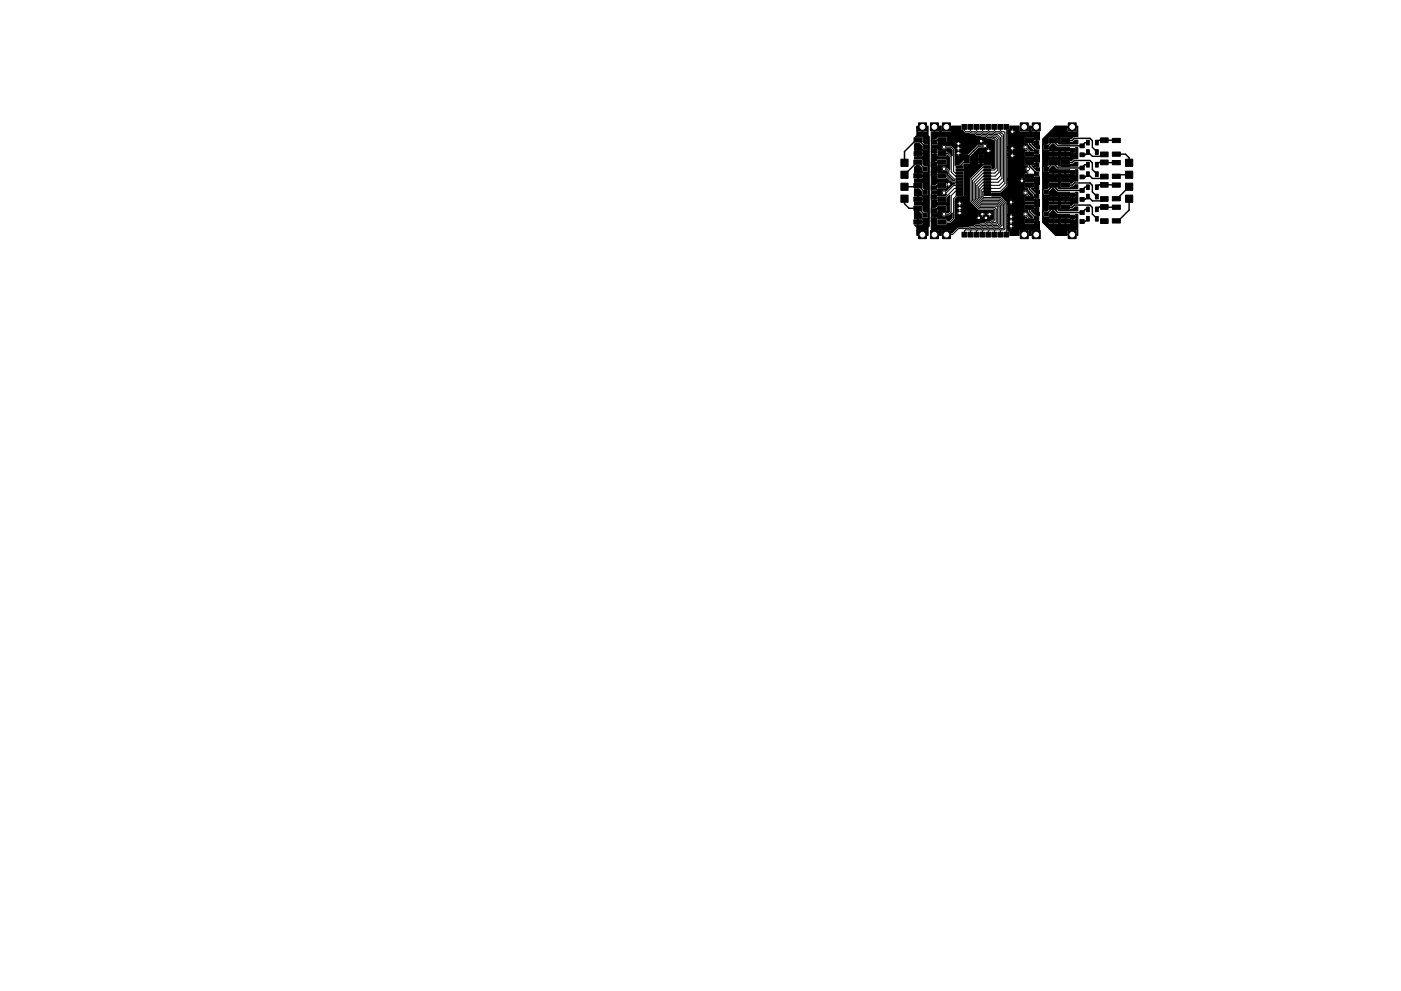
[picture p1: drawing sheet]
<svg xmlns="http://www.w3.org/2000/svg" width="297mm" height="210mm" viewBox="0 0 297 210" stroke-linecap="round" stroke-linejoin="round" font-family="sans-serif">
<g fill="#000" stroke="#000" stroke-width=".21">
<path d="M191 33.8h1.5v1.5h-1.5zM191 36.3h1.5v1.5h-1.5zM194.4 26.7l.2 .2h2l.2-.2v2l.2 .3v19l-.2 .3v1.7l-.2-.2h-2l-.2 .2v-1.1h.1l.1 .8h.9v-.9l.1 .9h1l.1-.8-.2-.2h-1.8l-.3 .2v-.7l-.5-.4 .7-.1v-.6l.1 .7 .9-.1v-.6h-1.1l.1-.6 .1 .5h.9l.1-.4-.2-.2h-1.6v-1.5h.9l.7 .6 .1 .8h1l.2-.3v-.9l-.8-.1-.3-.3-.1-1.1-1.7-.1v-.6h.6v-.6l.2 .6h.8l.2-.1-.1-.5h-1.1v-.7l.2 .6h.9v-.6h-1.7v-1.5h.9l.7 .6 .1 .7 1 .1 .2-.3v-.9l-.8-.1-.3-.4-.1-1-1.7-.1v-.7h.6l.1-.6 .1 .6h.8l.2-.2-.1-.4h-1.1l.1-.7 .1 .6h.9v-.6l-1.7-.1v-1.1l.4-.4h.5l.7 .6 .1 .8h1l.2-.2v-1l-.8-.1-.3-.3-.1-1.1-1.7-.1v-.4l.7-.1v-.6l.2 .7h.7l.2-.2v-.5h-1.1v-.6l.1 .5h1l-.1-.6h-1.7v-1.3l.2-.2h.8l.6 .6 .1 .7 1 .1 .3-.3-.1-.9-.7-.1-.4-.4v-1l-1.6-.1 .3-.3v-1.7h.1v.8l.2 .2 .8-.1v-.9l.2 1h.9l.1-1h-2.3zM194.7 26.1h1.7v1.7h-1.7zM193.7 38.9h1.7v.9h-1.7zM193.8 36.9h1.7v.9h-1.7zM193.8 34h1.7v.9h-1.7zM193.8 32.1h1.7v.9h-1.7zM193.8 29.2h1.7v.9h-1.7zM195.7 35.5h.9v.8h-.9zM195.7 30.7h.9v.8h-.9zM197.3 26.1h1.7v1.7h-1.7z"/>
<path d="M197.7 39.5h.9v.8h-.9zM197.7 34.5h.9v.8h-.9zM197.7 36.4h.9v.8h-.9zM197.7 29.8h.9v.8h-.9zM197.7 31.7h.9v.8h-.9zM198.8 38.9h1.7v.9h-1.7zM198.8 34h1.7v.9h-1.7zM198.8 36.9h1.7v.9h-1.7zM198.9 29.2h1.7v.9h-1.7zM198.9 32.1h1.7v.9h-1.7zM198 26.9l1.6-.2v1.1l.1 .2h1.8l.2-.2v-1.1h2v.8l.5 .2 .4 .5h.8l.4 .3h.8l.3 .3h.8l.3 .3 .9 .1 .3 .2 .8 .1 .9 .5v5.5l-.2 .3h-.4v-.6l-.2-.2h-1.6l-2.9 3v4.8l1.9 1.8h3.1v1.9l-.7 .4h-.7l-.5 .3-.8 .1-.3 .2-.8 .1-.3 .2-.9 .1-.3 .3h-2.2l-1.3 1.3-.2-.8h-1.9l-.1 .2v1.1l-1.5-.2v-1l.1 .9h.9l.1-.8-.2-.2h-1.6v-2l.2 .5h.5v-.6l-.7 .1v-.5l.1 .3h.6l-.1-.5h-.4l-.2 .2v-1.9l.1 1h1.1l.2-.1v-.3l1.9-.1 .1-1.1-.3-.2h-1.7l-.6 .6h-.6l-.2 .2v-2.4l.2 .5 .5-.1v-.5l-.7 .1v-.6l.1 .4h.6l.1-.5v1.1l.4 .1v.4l.2 .2 1.8-.1 .2-.2v-.7l.6-.6v3.4l-.4 .4h-.4a.58 .58 0 0 0-.8-.2 .58 .58 0 0 0 0 .9 .58 .58 0 0 0 .8-.1l.7-.1 .6-.5v1l-.6 .6h-.5v-.2l-.3-.2h-1.7l-.1-.4h-.4l-.1 1.2h.4l.1 .6h1.8l.2-.2 .1-.2h.7l.8-.8h4.9l.2 .2 .5-.2h.8l.5 .2 .2-.2-.4-.3-.3 .3h-.8l-.4-.3-.3 .3h-4.9l.2-.5h4.4l.1 .4 .6-.3 .3 .4 .2-.3-.1-.3h.5v.5l.6-.3 .3 .4 .2-.3v-.3h.3l.2-.1-.3-.4-.8 .7-.7-.7-.9 .7-.3-.3-.2 .2h-4.4v-.3h4.7l.3 .4 .9-.7 .6 .7 .7-.7 .6 .3 .1-.5-.2-.2-.3 .4-.6-.3v.5h-.5v-.5l-.6 .3-.3-.4-.2 .3 .1 .3h-.4l-.2 .1h-4.7v-.2h.6l.3 .2 .4-.2-.3-.3-.4 .3h-.6v-.5h.4l.1 .4 .4-.3 .5 .3 .1-.4h3.9l.4 .3 .3-.3h.9l.3 .3 .3-.3-.2-.2-.4 .2h-.9l-.2-.2-.5 .2h-3.9l-.1-.2-.5 .3-.4-.3-.1 .2h-.4v-.5h.6v.2l.4 .3 .3-.3v-.2l-.3-.3-.4 .3h-.6v-.5h.4l.1 .4 .4-.3 .5 .3 .1-.2-.1-.4-.4 .3-.5-.3-.1 .2h-.4v-.5h.6v.2l.4 .3 .3-.3v-.2l-.3-.4-.4 .4h-.6v-.5h.4l.1 .4 .4-.3 .5 .3 .1-.2-.1-.5-.4 .4-.5-.4-.1 .3h-.4v-.3h.6l.4 .3 .3-.3-.3-.2-1 .2v-.5l.5-.6h1.1l.3-.2v-5.3l-1-.1v-.1h.9v-1l.2-.2 1.2-.1v-.8h1.6v.8l.6 .1 .2-1v.9l.5 .1 .1-1-3 .1v-.6l.4-.4h1.2v.8h.7l.1-.9v.9h.6v-.8l-.2-.2-2.4 .2 .5-.5h2.6l.3 .2 .4-.2-.4-.3-.3 .3h-2.6l.5-.5h1.9l.1 .4 .4-.3 .5 .3 .1-.4-.1-.2-.4 .3-.5-.3-.1 .2h-1.9l.3-.3h1.8l.3 .3 .4-.3-.3-.2-.4 .2h-1.8l.3-.2h.7a.58 .58 0 0 0 .8 0 .58 .58 0 0 0 0-.8 .58 .58 0 0 0-.8 0h-1l-2.2 2.1-.9 .1v1.2l-1 1-.8 .1v-2.2l.6 .2 .4-.2-.3-.3-.3 .3h-.4v-.5h.1l.1 .4 .6-.3 .3 .3 .2-.4-.2-.2-.5 .3-.3-.3-.3 .2v-.5h.4v.2l.3 .3 .3-.3v-.2l-.3-.3-.3 .3h-.4l-.2-.5h.3l.2 .4 .3-.3 .5 .3 .2-.2-.1-.4-.6 .3-.3-.3-.2 .2h-.3l-.5-.4-1.2-.1h2.3v.2l.3 .3 .3-.3v-.2l-.3-.4-.3 .4h-2.3l-.1-.1a.58 .58 0 0 0-.8 .1 .58 .58 0 0 0 .1 .8 .58 .58 0 0 0 .8-.2h.9l.4 .4v1.1l-.7-.6-.4-.1-.1-.4h-1.8l-.2-.4h-.5v1.2h.4l.2 .5 1.8 .1 .3-.4 .5 .5v2.7l-.7-.6a.58 .58 0 0 0-.9-.2 .58 .58 0 0 0-.1 .9 .58 .58 0 0 0 .9 0l.3 .2 .1 .6 1.2 1.2 .3 .2h-.4l-1.3-1.4-.2-.4h-1.8l-.1-.4h-.5v1.2h.4l.1 .6h1.8l.2-.2 1.2 1.2h.6l-.5 .1-1.4 1.4a.59 .59 0 0 0-.9 .1 .59 .59 0 0 0 .2 .9 .59 .59 0 0 0 .8-.3l-.4 .4h-1.5l-.2-.5h-1l-.2 .2v-1.8l.1 .9 1.1 .1 .2-.1v-.3l1.8-.1 .2-.5 .3 .2 .4-.1-.4-.5 .5 .3 .1-.2v-.4l-.6 .3-.5-.4h.2l.4 .3 .3-.3-.5-.2-.2 .2h-2.1l-.5 .5-.6 .1-.2 .2v-2.6l.2 .5h.5v-.5h-.7v-.5l.1 .4h.6l-.1-.6h-.4l-.2 .2v-1.9l.1 .9 .2 .1h1l.1-.4h1.7l.3-.2-.1-1-.2-.2h-1.8l-.5 .6h-.6l-.2 .2v-2.3l.2 .5h.5v-.6l-.7 .1v-.6l.2 .4h.5v-.5h-.4l-.3 .1v-1.8l.1 .9 .2 .1h1l.2-.4h3.7l.2 .4 .3-.3 .6 .3 .1-.4h3.9l.5 .1 .2-.1-.4-.4-.3 .4h-3.9l-.2-.3-.3 .4-.5-.4-.2 .3h-3.7h1.7l.2-.3h2.1l.3 .3 .3-.3-.2-.2-.4 .2h-2.1v-.2h6.6l.1 .4 .6-.3 .3 .3 .2-.5-.2-.2-.4 .4-.4-.4-.2 .3h-6.6v-.3h6.9l.3 .3 .4-.3-.3-.2-.4 .2h-6.9v-.5l-.2-.1h-1.8l-.5 .5-.6 .1-.3 .2v-1.8l.7-.1v-.9l.1 1h.8l.2-.2-.1-.8zM199.8 26.1h1.7v1.7h-1.7z"/>
<path d="M204 26.4h1v1h-1zM202.7 39.7h1.4v.5h-1.4zM202.7 39.1h1.4v.4h-1.4zM202.7 38.4h1.4v.5h-1.4zM202.7 37.8h1.4v.4h-1.4zM202.7 37.1h1.4v.5h-1.4zM202.7 36.5h1.4v.4h-1.4zM202.7 35.8h1.4v.5h-1.4zM202.7 35.2h1.4v.4h-1.4zM205.2 26.4h1v1h-1zM204.5 33h1v1.6h-1zM206.5 26.4h1v1h-1z"/>
<path d="M207.8 26.4h1v1h-1zM207.5 33h1v1.6h-1zM209 26.4h1.1v1h-1.1zM208.6 35.2h1.5v.4h-1.5zM208.6 35.8h1.5v.5h-1.5zM208.6 36.5h1.5v.4h-1.5zM208.6 37.1h1.5v.5h-1.5zM208.6 37.8h1.5v.4h-1.5zM208.6 38.4h1.5v.5h-1.5zM208.6 39.1h1.5v.4h-1.5zM208.6 39.7h1.5v.5h-1.5zM210.3 26.4h1v1h-1z"/>
<path d="M211.6 26.4h1v1h-1zM212.9 26.4h1v1h-1zM214.1 26.7h2v1.1l.2 .2h1.8l.2-.2v-.8h.3l.1 1h.9l.1-1h-1.4v-.3l1.5 .2v1l.6 .1v1.7h-.5v1.2h.5v.7h-.6l-1.1-1.1h.4l.2 .4h.5v-1.2h-.4l-.1-.4-.2-.2h-1.7l-.2 .2 .1 1.1 .6 .1 .1 .3 1.1 1.2h-.5l-.6-.6a.58 .58 0 0 0-.5-.7 .58 .58 0 0 0-.7 .6 .58 .58 0 0 0 .8 .5l.2 .2h-.5l-.1 .3v.9l.1 .2h1.9l.2-.6h1v1.6h-.5v1.2h.5v.7h-.6l-1.1-1.1h.4l.2 .4h.5v-1.2h-.4l-.2-.6-1.9 .1-.1 1.1 .7 .2a.63 .63 0 0 0-.5 .5 .63 .63 0 0 0 .2 .6v.4h-.3l-.1 .3v.9l.1 .2h1.9l.2-.6h1v1.7h-.5v1.1l.5 .1v.7l-.7-.1-1.1-1 .5-.1 .1 .5 .6-.1v-1.1l-.4-.1-.1-.4-2-.1-.1 .2v1l.7 .2 .1 .4 1 1.1h-.5l-.5-.5a.59 .59 0 0 0-.6-.7 .59 .59 0 0 0-.6 .7 .59 .59 0 0 0 .8 .5h-.3l-.1 .2v.9l.1 .2h1.9l.2-.5h1v1.6h-.5v1.1l.5 .1v.7l-.7-.1-1.1-1 .5-.1 .1 .5 .6-.1v-1.1l-.4-.1-.1-.4-.2-.1h-1.7l-.2 .1 .1 1.2h.6l.1 .5 1 1.1h-.5l-.5-.6a.58 .58 0 0 0-.5-.7 .58 .58 0 0 0-.7 .6 .58 .58 0 0 0 .8 .5l.1 .2h-.4l-.1 .2v.9l.1 .2h1.9l.2-.5 1-.1v1.8l-.6 .1v1l-1.5 .2-.1-1.1h.4l.1 .8h1l-.1-1-1.4 .2-.2-.2h-1.7l-.2 .2v1.1h-2v-.8l-.4-.2v-.6l.6 .2 .4-.2-.3-.3-.4 .3h-.3v-.5h.1l.1 .4 .5-.3 .4 .3 .1-.4-.1-.2-.5 .3-.3-.3-.3 .2v-.5h.3v.2l.4 .3 .3-.3v-.2l-.3-.3-.4 .3h-.3v-.5h.1l.1 .4 .5-.3 .4 .3 .1-.5-.1-.1-.5 .3-.3-.3-.3 .2v-.5h.3v.2l.4 .3 .3-.3v-.2l-.3-.4-.4 .4h-.3v-.5h.1l.1 .4 .5-.3 .4 .3 .1-.5-.1-.2-.5 .4-.3-.4-.3 .3v-.3h.3l.4 .3 .3-.3-.2-.2-.8 .2v-2.3l.6 .2 .4-.2-.3-.3-.4 .3h-.3l-.2-.5h.3l.2 .5 .3-.4 .5 .4 .2-.3-.1-.4-.5 .3-.4-.3-.2 .2h-.3l-.4-.3h.9l.4 .3 .3-.3-.2-.2-.5 .2h-.9l-.9-.9h-1.9l-.1-.3h-.9v-.1h.9l.1-.3h1.9l1.4-1.3 .1-.8h2.6l.3 .1 .4-.1-.3-.4-.4 .4h-2.6v-.5h2.4l.2 .4 .3-.4 .5 .4 .1-.3-.1-.4-.4 .3-.4-.3-.2 .3h-2.4v-.4h2.6l.4 .4 .3-.4-.3-.1-.4 .1h-2.6v-4.5h.6l.2 .2 .5-.2-.4-.3-.3 .3h-.6v-.5h.4l.1 .4 .4-.3 .4 .3 .2-.2-.2-.4-.3 .3-.5-.3-.1 .2h-.4v-.3h.6l.3 .3 .4-.3-.3-.2-1 .2v-.7h.6l.2 .2 .5-.2-.4-.3-.3 .3h-.6v-.5h.4l.1 .4 .4-.3 .4 .3 .2-.2-.2-.4-.3 .3-.5-.3-.1 .2h-.4v-.3h.6l.3 .3 .4-.3-.3-.2-1 .2v-2.8h.6l.2 .2 .5-.2-.4-.3-.3 .3h-.6v-.5h.4l.1 .5 .4-.4 .4 .4 .2-.3-.2-.4-.3 .3-.5-.3-.1 .2h-.4v-.1l.6-.2 .3 .4 .4-.4-.3-.1-.6 .1zM216.3 26.1h1.7v1.7h-1.7zM217.4 29.4h1.7v.9h-1.7zM217.4 32.3h1.7v.9h-1.7zM217.4 34.1h1.7v.9h-1.7zM217.4 37h1.7v.9h-1.7zM217.4 38.8h1.7v.9h-1.7zM218.9 26.1h1.7v1.7h-1.7zM219.4 31.8h.9v.8h-.9zM219.4 29.9h.9v.8h-.9z"/>
<path d="M219.4 36.5h.9v.8h-.9zM219.4 34.6h.9v.8h-.9zM221.4 30.9h.9v.8h-.9zM221.4 35.6h.9v.8h-.9zM222.5 32.3h1.7v.9h-1.7zM222.5 29.4h1.7v.9h-1.7zM222.5 37h1.7v.9h-1.7zM222.5 34.1h1.7v.9h-1.7zM222.5 38.8h1.7v.9h-1.7zM221.1 29.5l2.4-2.5h2.8v.9l.9 .1 .2-1v1h.8l.2-.2v-.8h-4.9l.3-.3h2.5v.2h2.1l.1-.2v2.3h-.9l-.4 .4h-.2l-.3-.3h-1.7l-.2 .2v1l.1 .2h1.8l.3-.3a.86 .86 0 0 0 1-.5h.5v.9h-4l-.2-.2 .1-1.2-1.9-.1-.2 .3v.9l-.3 .3-.9 .2v.9l.3 .2 1-.1 .1-.6 .7-.7 1 .8h2.6v.5h1.2v-.5h.5v2.4h-.9l-.4 .4h-.2l-.3-.3h-1.7l-.2 .3v.9l.1 .2h1.9l.2-.3h.5l.5-.5h.5v.9h-4l-.2-.2 .1-1.2-1.9-.1-.2 .3v.9l-.3 .3-.9 .2v.9l.3 .2 1-.1 .1-.6 .7-.7 1 .8h2.6v.5h1.2v-.5h.5v2.4l-.9 .1-.4 .4h-.2l-.3-.3h-1.7l-.2 .2v.9l.1 .2h1.9l.2-.3h.5l.5-.4h.5v.8h-4l-.2-.1 .1-1.2-1.9-.1-.2 .2v1l-.3 .3-.9 .1v1l.3 .2 1-.1 .1-.6 .7-.7 1 .8h2.6v.5h1.2v-.5h.5v2.3l-.9 .1-.4 .4h-.2l-.3-.3h-1.7l-.2 .2v.9l.1 .2h1.9l.2-.3h.5l.5-.4h.5v.8h-4l-.2-.1 .1-1.2-1.9-.1-.2 .2v1l-.3 .3-.9 .1v1l.3 .1h1l.1-.6 .7-.8 1 .9h2.6v.5h1.2v-.5h.5v4.5l-.1-.2-4.6 .2-1.1-1.1h3.6v.8h1v-.9l.1 .9h1v-.8l-.2-.2h-1.8l-.1 .2h-3.6l-1.6-1.7v-.2h1.2v.4l.2 .1h.7l.1-.6 .2 .6h.8l.1-.5h.4l.1 .5h.9v-.6l.2 .6h.8l.2-.1v-.4h-5.9v-.6h1.2v.4h1v-.6l.1 .6h1v-.4h.4l.1 .4h.9l.1-.6v.6h1l.5-.2v-.5l.1 .6 .5-.1 .1-.4h-3.1l-.2 .2h-.4l-.2-.2h-1.7l-.2 .2h-1.2v-4.1h1.2v.4l.2 .1h.7l.1-.6 .2 .6h.8l.1-.5h.4l.1 .5h.9v-.6l.2 .6h.8l.2-.1v-.4h-5.9v-.6h1.2v.4h1v-.6l.1 .6h1v-.4h.4l.1 .4h.9l.1-.6v.6h1l.5-.2v-.5l.1 .6 .5-.1 .1-.4h-3.1l-.2 .2h-.4l-.2-.2h-1.7l-.2 .2h-1.2v-4.2h1.2v.4l.2 .2h.7l.1-.6 .2 .6 .8-.1 .1-.5h.4v.4l.2 .2h.8v-.6l.2 .6h.8l.2-.2-.1-.4h-5.8v-.6h1.2v.5h1v-.6l.1 .6h1v-.5h.4l.1 .5h.9l.1-.6v.6h1l.5-.2v-.6l.1 .6h.5l.1-.5h-3.1l-.2 .2h-.4l-.2-.2h-1.7l-.2 .2h-1.2v-4.1h1.2v.4l.2 .2h.7l.1-.6 .2 .6 .8-.1 .1-.5h.4v.4l.2 .2h.8v-.6l.2 .6h.8l.2-.2-.1-.4h-5.8v-.6h1.2v.5h1v-.6l.1 .6h1v-.5h.4l.1 .5h.9l.1-.6v.6h1l.5-.2v-.6l.1 .6h.5l.1-.5h-3.1l-.2 .2h-.4l-.2-.2h-1.7l-.2 .2h-1.2zM226.5 26.1h1.7v1.7h-1.7zM225 32.3h1.7v.9h-1.7z"/>
<path d="M225 29.4h1.7v.9h-1.7zM225 37h1.7v.9h-1.7zM225 34.1h1.7v.9h-1.7zM225 38.8h1.7v.9h-1.7zM227 31.5h.9v.8h-.9zM227 36.2h.9v.8h-.9zM229 30.5h.9v.8h-.9zM229 32.4h.9v.8h-.9zM229 35.2h.9v.8h-.9zM229 37.1h.9v.8h-.9zM230.4 29.8h.6v1h-.6zM230.4 31.8h.6v1h-.6z"/>
<path d="M230.4 34.5h.6v1h-.6zM230.4 36.5h.6v1h-.6zM232.3 29.8h.6v1h-.6zM232.3 31.8h.6v1h-.6zM232.3 34.5h.6v1h-.6zM232.3 36.5h.6v1h-.6zM233.3 29.3h1.6v1h-1.6zM233.3 32.3h1.6v1h-1.6zM233.3 34h1.6v1h-1.6zM233.3 37h1.6v1h-1.6zM233.3 38.7h1.6v1h-1.6zM235.8 32.3h1.7v.9h-1.7z"/>
<path d="M235.8 29.4h1.7v.9h-1.7zM235.8 37h1.7v.9h-1.7zM235.8 34.1h1.7v.9h-1.7zM235.8 38.8h1.7v.9h-1.7zM238.6 33.8h1.6v1.5h-1.6zM238.6 36.3h1.6v1.5h-1.6zM191 38.9h1.5v1.5h-1.5zM191 41.4h1.5v1.5h-1.5zM194.7 48.9h1.7v1.7h-1.7zM193.7 41.8h1.7v.9h-1.7zM193.8 46.6h1.7v.9h-1.7zM193.8 43.7h1.7v.9h-1.7z"/>
<path d="M195.7 40.4h.9v.8h-.9zM195.7 45.2h.9v.8h-.9zM197.3 48.9h1.7v1.7h-1.7zM197.7 41.4h.9v.8h-.9zM197.7 44.3h.9v.8h-.9zM197.7 46.2h.9v.8h-.9zM198.8 41.8h1.7v.9h-1.7zM198.8 43.7h1.7v.9h-1.7zM198.8 46.6h1.7v.9h-1.7zM199.8 48.9h1.7v1.7h-1.7zM204 49.3h1v1h-1zM202.7 41h1.4v.5h-1.4z"/>
<path d="M202.7 40.4h1.4v.4h-1.4zM205.2 49.3h1v1h-1zM206.5 49.3h1v1h-1zM207.8 49.3h1v1h-1zM209 49.3h1.1v1h-1.1zM208.6 40.4h1.5v.4h-1.5zM208.6 41h1.5v.5h-1.5zM210.3 49.3h1v1h-1zM211.6 49.3h1v1h-1zM212.9 49.3h1v1h-1zM216.3 48.9h1.7v1.7h-1.7zM217.4 41.7h1.7v.9h-1.7z"/>
<path d="M217.4 43.5h1.7v.9h-1.7zM217.4 46.4h1.7v.9h-1.7zM218.9 48.9h1.7v1.7h-1.7zM219.4 41.3h.9v.8h-.9zM219.4 39.4h.9v.8h-.9zM219.4 46h.9v.8h-.9zM219.4 44.1h.9v.8h-.9zM221.4 40.3h.9v.8h-.9zM221.4 45h.9v.8h-.9zM222.5 41.7h1.7v.9h-1.7zM222.5 46.4h1.7v.9h-1.7zM222.5 43.5h1.7v.9h-1.7z"/>
<path d="M226.5 48.9h1.7v1.7h-1.7zM225 46.4h1.7v.9h-1.7zM225 43.5h1.7v.9h-1.7zM225 41.7h1.7v.9h-1.7zM227 41h.9v.8h-.9zM227 45.7h.9v.8h-.9zM229 40h.9v.8h-.9zM229 41.9h.9v.8h-.9zM229 44.7h.9v.8h-.9zM229 46.6h.9v.8h-.9zM230.4 39.2h.6v1h-.6zM230.4 41.2h.6v1h-.6z"/>
<path d="M230.4 43.9h.6v1h-.6zM230.4 45.9h.6v1h-.6zM232.3 39.2h.6v1h-.6zM232.3 41.2h.6v1h-.6zM232.3 43.9h.6v1h-.6zM232.3 45.9h.6v1h-.6zM233.3 41.7h1.6v1h-1.6zM233.3 43.4h1.6v1h-1.6zM233.3 46.4h1.6v1h-1.6zM235.8 41.7h1.7v.9h-1.7zM235.8 46.4h1.7v.9h-1.7zM235.8 43.5h1.7v.9h-1.7z"/>
<path d="M238.6 38.9h1.6v1.5h-1.6zM238.6 41.4h1.6v1.5h-1.6z"/>
<circle cx="200.2" cy="35.8" r=".34"/>
<circle cx="200.2" cy="31.2" r=".34"/>
<circle cx="201.2" cy="39.1" r=".34"/>
<circle cx="203.2" cy="32.5" r=".34"/>
<circle cx="203.2" cy="30.5" r=".34"/>
<circle cx="203.2" cy="31.5" r=".34"/>
<circle cx="208" cy="30" r=".34"/>
<circle cx="208.8" cy="31" r=".34"/>
<circle cx="209.5" cy="32" r=".34"/>
<circle cx="214.6" cy="27.9" r=".34"/>
<circle cx="214.6" cy="33" r=".34"/>
<circle cx="214.6" cy="31.5" r=".34"/>
<circle cx="216.7" cy="38.3" r=".34"/>
<circle cx="217.4" cy="31.2" r=".34"/>
<circle cx="217.9" cy="35.8" r=".34"/>
<circle cx="200.2" cy="40.9" r=".34"/>
<circle cx="200.2" cy="45.5" r=".34"/>
<circle cx="203.5" cy="43.2" r=".34"/>
<circle cx="203.5" cy="44.2" r=".34"/>
<circle cx="203.5" cy="45.2" r=".34"/>
<circle cx="207.5" cy="46.2" r=".34"/>
<circle cx="208.3" cy="45.5" r=".34"/>
<circle cx="209" cy="46.2" r=".34"/>
<circle cx="209.8" cy="45.5" r=".34"/>
<circle cx="214.4" cy="42.9" r=".34"/>
<circle cx="214.4" cy="47" r=".34"/>
<circle cx="214.4" cy="48" r=".34"/>
<circle cx="214.4" cy="46" r=".34"/>
<circle cx="217.4" cy="45.5" r=".34"/>
<circle cx="217.4" cy="40.9" r=".34"/>
</g>
<g fill="none" stroke="#000" stroke-width=".3">
<path d="M191.8 39.6h2.6l.3-.2 1.4 1.4M194.6 34.4l-.1 .1M196.1 35.9l-1.4-1.5h-.3l-2.6 2.7M196.2 31.1l-1.5-1.4h-.5l-2.4 2.5v2.3M199.7 39.4h-1.1l-.5 .5M199.7 34.4h-1.1l-.5 .5M199.7 29.7h-1l-.5 .5M206.5 32h.1M206.9 35.2h-1.5l-.9 .9h-1.1M208 33.8v.3M208.8 31h-1.3l-2.5 2.5v.3l-1.6 1.6M218.3 29.8v.8l1.5 1.6"/>
<path d="M218.3 34.5v.8l1.5 1.6M218.3 39.3v.9l1.5 1.5M218.4 30.7h.1M223.3 39.3v.1l1 1h5.1l.6-.7h.7M223.3 39.3h.5M223.3 39.3l-1.5 1.4M224 35.3h.1M225.9 34.5h1.4l.5-.5h3.3l.5 .6v1.4l1 1M225.9 39.3h1.4l.5-.5h3.3l.5 .5v1.4l1 1M225.9 29.8h1.4l.5-.4h3.3l.5 .5v1.4l1 1M227.4 36.6l-.8 .8h-3.3M227.4 31.9l-.8 .8h-3.3"/>
<path d="M230.7 30.3h-.7l-.6 .6h-5.1l-1-.9v-.2l-1.5 1.5M230.7 32.3h.1M230.7 32.3l-.6 .5h-.7M230.7 37h.1M230.7 37l-.6 .5h-.7M230.7 35h-.7l-.6 .6h-5.1l-1-.9v-.2l-1.5 1.5M230.7 32.3l.9 .9h2.1l.4-.4M230.7 37l.9 .9h2.1l.4-.4M236.7 29.8h-3.7l-.4 .5M236.7 39.3l-3.7-.1-.4 .5M236.7 34.5h-3.6l-.5 .5M236.7 32.7h1.9l.8 .8v1"/>
<path d="M239.4 39.6l-2.6 2.6h-.1M239.4 37.1h-2.4l-.3 .3M191.8 42.2v1l.9 1h2l1.4 1.4M199.7 44.2h-1.1l-.5 .5M218.3 44v.9l1.5 1.5M224 40.1h.1M224 44.8h.1M225.9 44h1.4l.5-.5h3.3l.5 .5v1.4l1 1M227.4 46.1l-.8 .8h-3.3M227.4 41.4l-.8 .8h-3.3M230.7 41.7h.1M230.7 41.7l-.6 .6h-.7"/>
<path d="M230.7 46.4l-.6 .6h-.7M230.7 44.4h-.6l-.7 .7h-5.1l-1-1v-.1l-1.5 1.4M230.7 41.7l.9 .9h2.1l.4-.4M234.1 43.9l.1 .1M236.7 44l-3.6-.1-.5 .5M239.4 42.2v2.4l-2.3 2.3h-.4"/>
</g>
<g fill="none" stroke="#000" stroke-width=".21">
<path d="M199.7 37.3h.9l1.4 1.4h1.4M199.7 32.6h1.3l.7 .7v3.2l.8 .9h.9M200.2 31.2h1.5l.5 .5v4.7l.3 .3h.9M200.2 35.8h.5l.5 .5v.5l1.2 1.2h1M203.4 39.3h-1.2l-1.5 1.6h-.5M203.4 40h-1l-2.3 2.3h-.4M204.5 26.9v.8l.2 .2h.9l.3 .3h.8l.3 .3h.9l.3 .3h.8l.3 .4h.8l.3 .3h.4l.4 .4v5.8l-.4 .4h-2.4l-2.2 2.2v4.2l1.5 1.5h3.2l.3 .3v2.8l-.1 .1h-.7l-.3 .3h-.8l-.3 .3h-.8l-.3 .4h-.9l-.3 .3h-.8l-.3 .3h-.9l-.2 .2v.8M205.7 26.9v.8l.3 .2h.8l.3 .3h.9l.3 .3h.8l.3 .3h.9l.3 .4h.4l.5 .5v6.4l-.6 .6h-2.5l-1.9 2v3.7l1.3 1.3h3.5l.2 .2v3.4l-.2 .2h-.7l-.3 .3h-.9l-.3 .4h-.8l-.3 .3h-.9l-.3 .3h-.8l-.3 .2v.8M207 26.9v.8l.3 .2h.8l.3 .3h.8l.4 .3h.8l.3 .3h.5l.6 .7v7.1l-.8 .8h-2.6l-1.6 1.6v3.3l1.2 1.1h3.5l.3 .4v3.7l-.3 .3h-.8l-.3 .4h-.8l-.4 .3h-.8l-.3 .3h-.8l-.3 .2v.8M208.3 26.9v.8l.2 .2h.9l.3 .3h.8l.3 .3h.6l.7 .8v8l-.7 .7h-3l-1.3 1.4v2.7l1 1h3.5l.5 .6v4l-.4 .5h-.9l-.3 .3h-.8l-.3 .3h-.9l-.2 .2v.8M209.3 35.4h-.9l-2.5 2.6v4.7l1.7 1.6h3.1l.2 .2v2.1l-.9 .6h-.8l-.3 .3h-.9l-.3 .3h-.8l-.3 .4h-.9l-.3 .3h-2.2l-1.3 1.3h-1.2M209.5 26.9v.8l.3 .2h.8l.3 .3h.9l.6 .7v8.9l-.8 .9h-3.2l-1 1v2.3l.8 .8h3.5l.7 .8v4.2l-.6 .7h-.9l-.3 .3h-.8l-.3 .2v.8"/>
<path d="M210.8 26.9v.8l.3 .2h.8l.9 .7v9.8l-.9 .9h-3.5l-.7 .7v1.9l.6 .6h3.5l1 .9v5l-.6 .1-.3 .3h-.8l-.3 .2v.8M212.1 26.9v.8l.2 .2h.6l.2 .2v10.8l-1.1 1.1h-3.6l-.4 .4v1.4l.5 .4h3.5l1.1 1.1v5.3l-.2 .2h-.6l-.2 .2v.8M213.4 26.9v12.5l-1.3 1.2-3.7 .1v1l.2 .2h3.5l1.3 1.3v6.6M217.4 31.2l.9 .9v.6M217.9 35.8v1.3l.4 .3M203.4 41.3h-.3l-.9 .9v4.1l-.8 .8h-1.7M203.4 40.6h-.9l-.8 .9v3.5l-.5 .5h-1M217.4 40.9l.9 .8v.5M217.4 45.5l.9 .8v.6"/>
</g>
<g fill="#fff" stroke="#fff" stroke-width=".21">
<circle cx="208.8" cy="31" r=".17"/>
<circle cx="217.4" cy="31.2" r=".17"/>
<circle cx="217.9" cy="35.8" r=".17"/>
<circle cx="217.4" cy="40.9" r=".17"/>
<circle cx="217.4" cy="45.5" r=".17"/>
<circle cx="200.2" cy="31.2" r=".17"/>
<circle cx="200.2" cy="35.8" r=".17"/>
<circle cx="200.2" cy="40.9" r=".17"/>
<circle cx="200.2" cy="45.5" r=".17"/>
<circle cx="207.5" cy="46.2" r=".17"/>
<circle cx="214.4" cy="48" r=".17"/>
<circle cx="214.4" cy="47" r=".17"/>
<circle cx="214.4" cy="46" r=".17"/>
<circle cx="214.4" cy="42.9" r=".17"/>
<circle cx="216.7" cy="38.3" r=".17"/>
<circle cx="214.6" cy="33" r=".17"/>
<circle cx="214.6" cy="31.5" r=".17"/>
<circle cx="214.6" cy="27.9" r=".17"/>
<circle cx="209.5" cy="32" r=".17"/>
<circle cx="208" cy="30" r=".17"/>
<circle cx="203.2" cy="30.5" r=".17"/>
<circle cx="203.2" cy="31.5" r=".17"/>
<circle cx="203.2" cy="32.5" r=".17"/>
<circle cx="201.2" cy="39.1" r=".17"/>
<circle cx="209" cy="46.2" r=".17"/>
<circle cx="209.8" cy="45.5" r=".17"/>
<circle cx="208.3" cy="45.5" r=".17"/>
<circle cx="203.5" cy="43.2" r=".17"/>
<circle cx="203.5" cy="44.2" r=".17"/>
<circle cx="200.7" cy="26.9" r=".5"/>
<circle cx="217.2" cy="26.9" r=".5"/>
<circle cx="217.2" cy="49.8" r=".5"/>
<circle cx="227.3" cy="49.8" r=".5"/>
<circle cx="227.3" cy="26.9" r=".5"/>
<circle cx="198.1" cy="26.9" r=".5"/>
<circle cx="198.1" cy="49.8" r=".5"/>
<circle cx="200.7" cy="49.8" r=".5"/>
<circle cx="195.6" cy="26.9" r=".5"/>
<circle cx="195.6" cy="49.8" r=".5"/>
<circle cx="219.7" cy="26.9" r=".5"/>
<circle cx="219.7" cy="49.8" r=".5"/>
<circle cx="192.4" cy="27.6" r="1.1"/>
<circle cx="238.8" cy="27.6" r="1.1"/>
<circle cx="238.8" cy="49.1" r="1.1"/>
<circle cx="192.4" cy="49.1" r="1.1"/>
<circle cx="203.5" cy="45.2" r=".17"/>
</g>
</svg>
